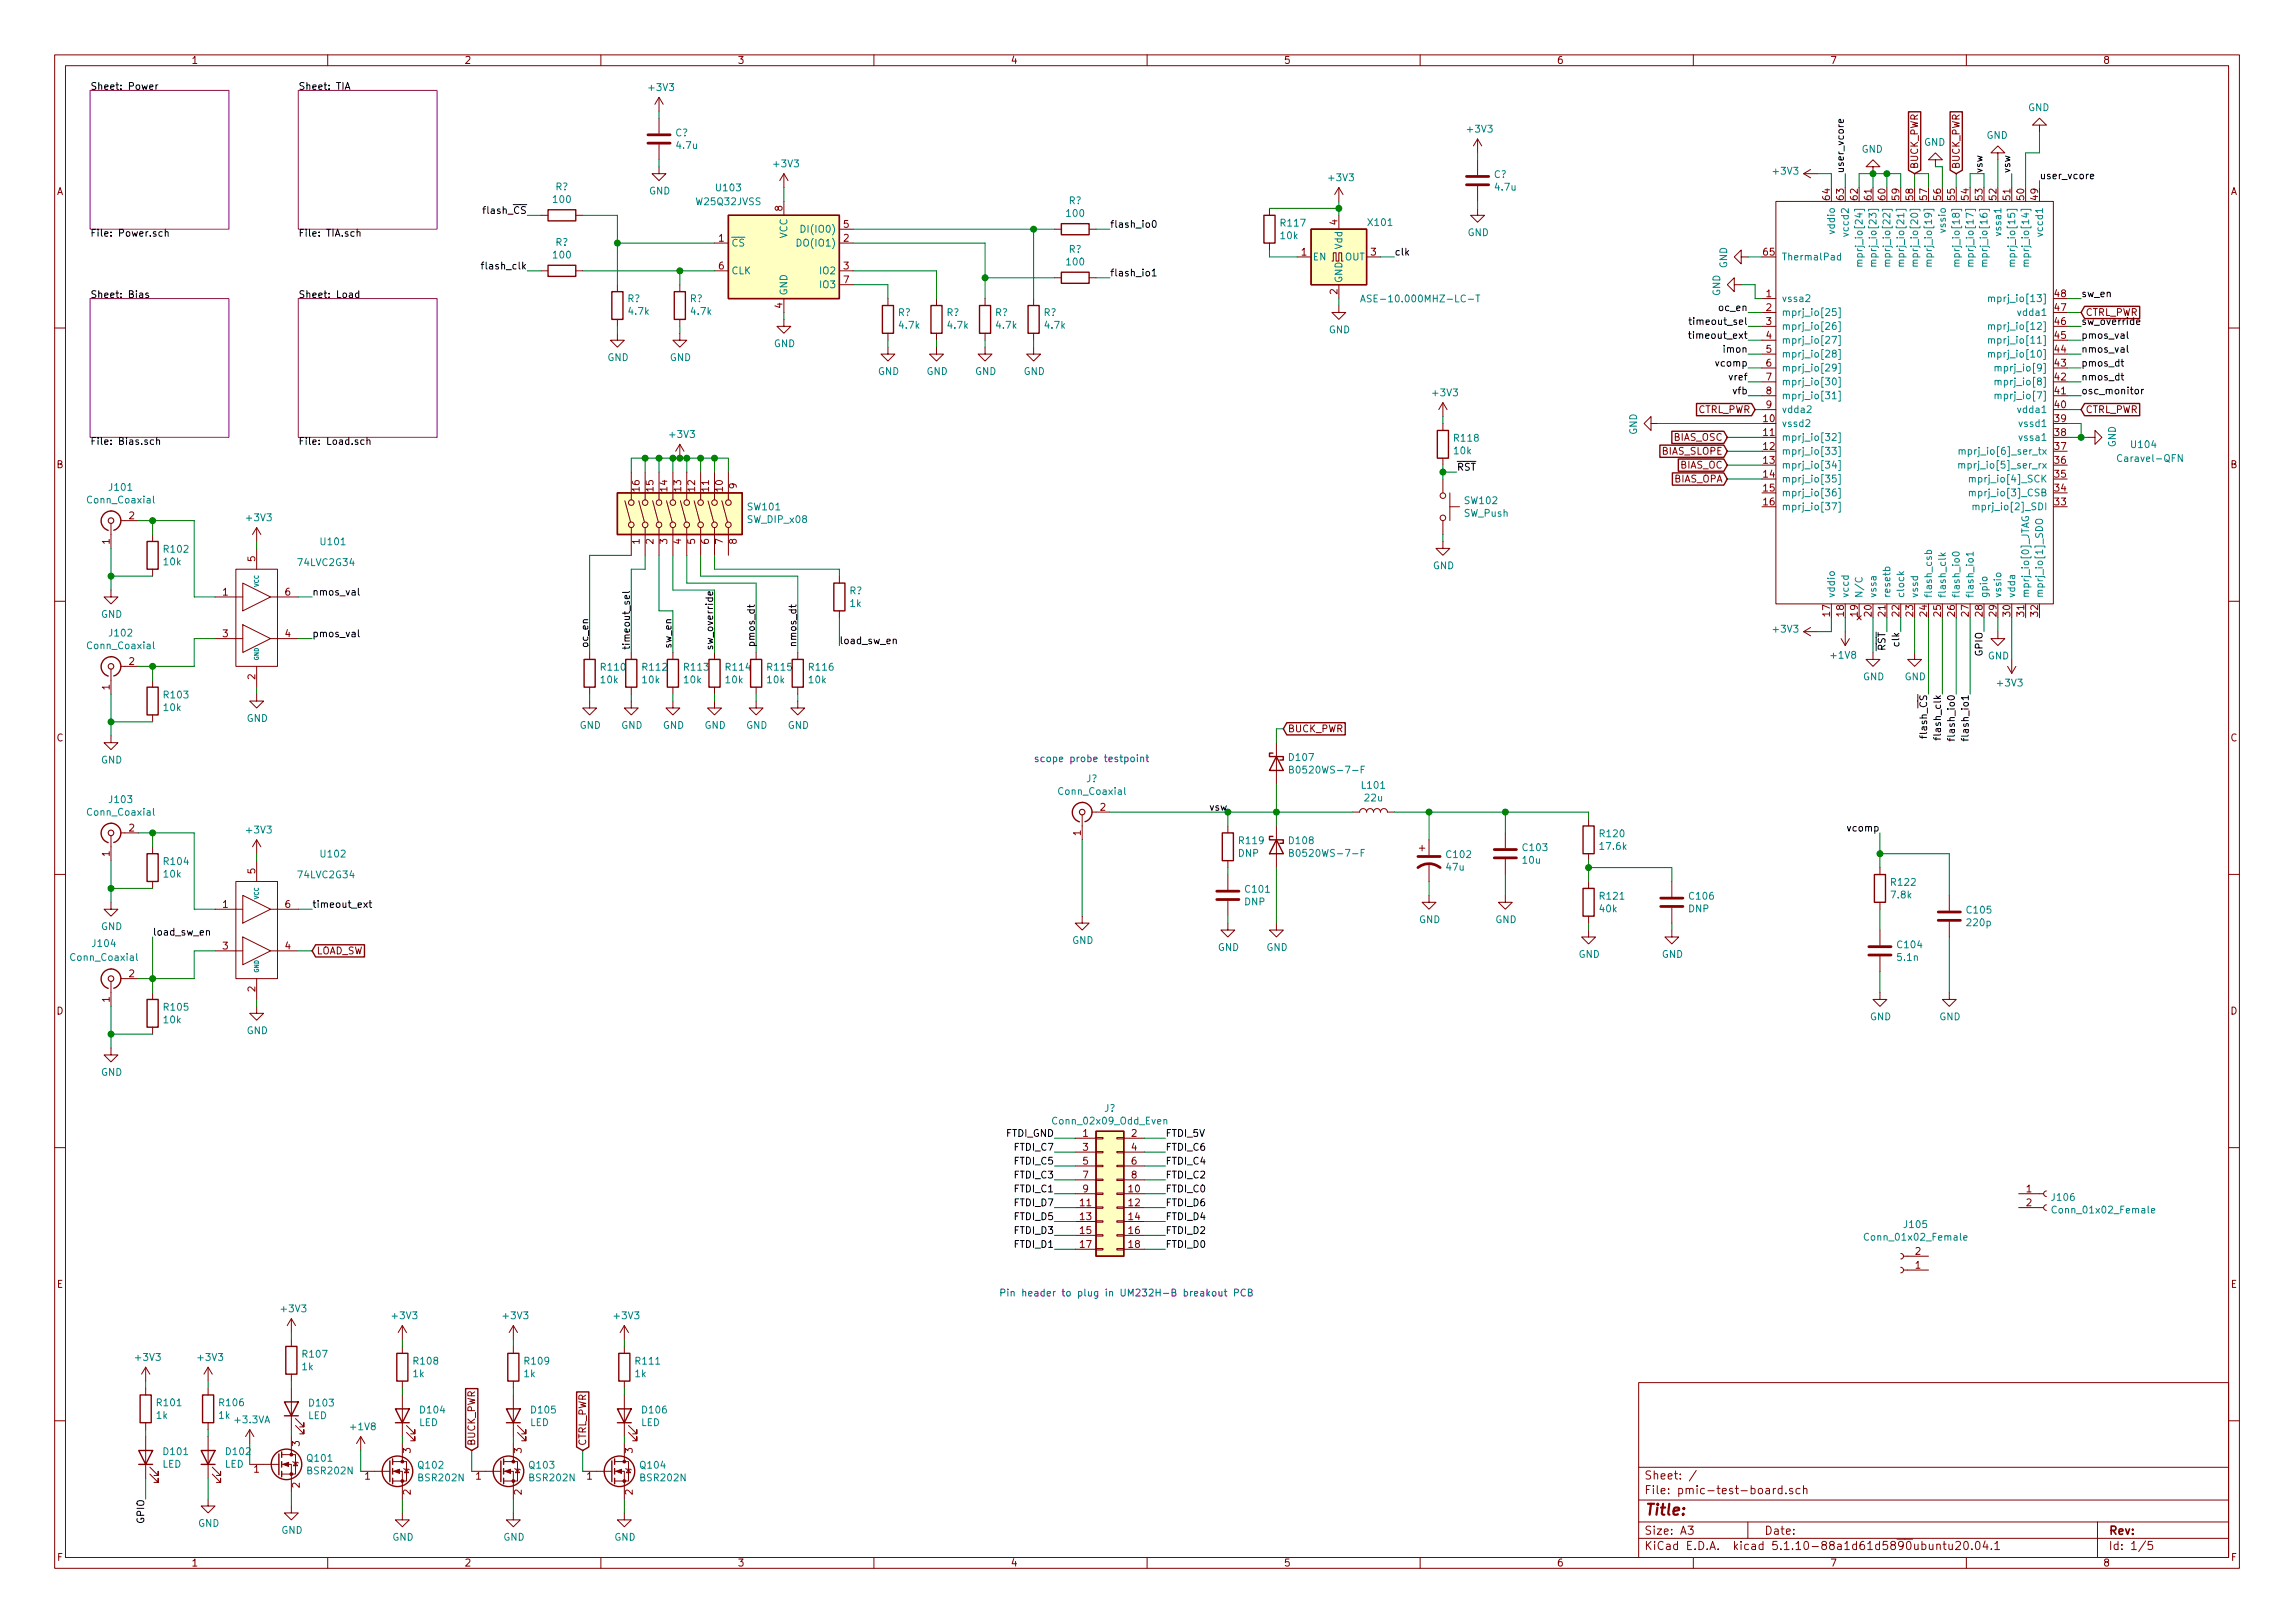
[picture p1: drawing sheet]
<svg xmlns="http://www.w3.org/2000/svg" width="420mm" height="297mm" viewBox="0 0 420 297" stroke-linecap="round" stroke-linejoin="round" font-family="sans-serif">
<defs><g id="words">
<text font-size="2.8" fill="#840000" x="301" y="277.3">Title:</text>
<g font-size="2.1" fill="#840000">
<text x="301" y="273.5">File: pmic-test-board.sch</text>
<text x="301" y="270.8">Sheet: /</text>
<text x="301" y="280.9">Size: A3</text>
<text x="323" y="280.9">Date:</text>
<text x="386" y="280.9">Rev:</text>
<text x="301" y="283.7">KiCad E.D.A. kicad 5.1.10-88a1d61d5890ubuntu20.04.1</text>
<text x="386" y="283.7">Id: 1/5</text>
</g>
<g font-size="1.8" fill="#840000">
<text x="35" y="11.7">1</text>
<text x="85" y="11.7">2</text>
<text x="135" y="11.7">3</text>
<text x="185" y="11.7">4</text>
<text x="235" y="11.7">5</text>
<text x="285" y="11.7">6</text>
<text x="335" y="11.7">7</text>
<text x="385" y="11.7">8</text>
<text x="10.4" y="35.7">A</text>
<text x="351.2" y="31" transform="rotate(-90 351.2 31)">BUCK_PWR</text>
<text x="358.8" y="31" transform="rotate(-90 358.8 31)">BUCK_PWR</text>
<text x="408.4" y="35.7">A</text>
<text x="143.3" y="38.6" transform="rotate(-90 143.3 38.6)">8</text>
<text x="154.5" y="41.7">5</text>
<text x="244.9" y="41.2" transform="rotate(-90 244.9 41.2)">4</text>
<text x="335" y="36.6" transform="rotate(-90 335 36.6)">64</text>
<text x="337.6" y="36.6" transform="rotate(-90 337.6 36.6)">63</text>
<text x="340.1" y="36.6" transform="rotate(-90 340.1 36.6)">62</text>
<text x="342.6" y="36.6" transform="rotate(-90 342.6 36.6)">61</text>
<text x="345.2" y="36.6" transform="rotate(-90 345.2 36.6)">60</text>
<text x="347.7" y="36.6" transform="rotate(-90 347.7 36.6)">59</text>
<text x="350.3" y="36.6" transform="rotate(-90 350.3 36.6)">58</text>
<text x="352.8" y="36.6" transform="rotate(-90 352.8 36.6)">57</text>
<text x="355.3" y="36.6" transform="rotate(-90 355.3 36.6)">56</text>
<text x="357.9" y="36.6" transform="rotate(-90 357.9 36.6)">55</text>
<text x="360.4" y="36.6" transform="rotate(-90 360.4 36.6)">54</text>
<text x="363" y="36.6" transform="rotate(-90 363 36.6)">53</text>
<text x="365.5" y="36.6" transform="rotate(-90 365.5 36.6)">52</text>
<text x="368" y="36.6" transform="rotate(-90 368 36.6)">51</text>
<text x="370.6" y="36.6" transform="rotate(-90 370.6 36.6)">50</text>
<text x="373.1" y="36.6" transform="rotate(-90 373.1 36.6)">49</text>
<text x="131.6" y="44.2">1</text>
<text x="154.5" y="44.2">2</text>
<text x="238.3" y="46.8">1</text>
<text x="251" y="46.8">3</text>
<text x="322.9" y="46.8">65</text>
<text x="131.6" y="49.3">6</text>
<text x="154.5" y="49.3">3</text>
<text x="154.5" y="51.9">7</text>
<text x="244.9" y="53.9" transform="rotate(-90 244.9 53.9)">2</text>
<text x="143.3" y="56.4" transform="rotate(-90 143.3 56.4)">4</text>
<text x="323.4" y="54.4">1</text>
<text x="323.4" y="56.9">2</text>
<text x="323.4" y="59.5">3</text>
<text x="376.2" y="59.5">46</text>
<text x="376.2" y="56.9">47</text>
<text x="376.2" y="54.4">48</text>
<text x="381.8" y="57.8">CTRL_PWR</text>
<text x="323.4" y="62">4</text>
<text x="323.4" y="64.6">5</text>
<text x="376.2" y="64.6">44</text>
<text x="376.2" y="62">45</text>
<text x="323.4" y="67.1">6</text>
<text x="323.4" y="69.6">7</text>
<text x="376.2" y="69.6">42</text>
<text x="376.2" y="67.1">43</text>
<text x="310.7" y="75.6">CTRL_PWR</text>
<text x="322.9" y="77.3">10</text>
<text x="323.4" y="72.2">8</text>
<text x="323.4" y="74.7">9</text>
<text x="376.2" y="77.3">39</text>
<text x="376.2" y="74.7">40</text>
<text x="376.2" y="72.2">41</text>
<text x="381.8" y="75.6">CTRL_PWR</text>
<text x="304.2" y="83.2">BIAS_SLOPE</text>
<text x="306.4" y="80.7">BIAS_OSC</text>
<text x="322.9" y="79.8">11</text>
<text x="322.9" y="82.3">12</text>
<text x="376.2" y="82.3">37</text>
<text x="376.2" y="79.8">38</text>
<text x="10.4" y="85.7">B</text>
<text x="117.1" y="89.9" transform="rotate(-90 117.1 89.9)">16</text>
<text x="119.6" y="89.9" transform="rotate(-90 119.6 89.9)">15</text>
<text x="122.2" y="89.9" transform="rotate(-90 122.2 89.9)">14</text>
<text x="124.7" y="89.9" transform="rotate(-90 124.7 89.9)">13</text>
<text x="127.3" y="89.9" transform="rotate(-90 127.3 89.9)">12</text>
<text x="129.8" y="89.9" transform="rotate(-90 129.8 89.9)">11</text>
<text x="132.3" y="89.9" transform="rotate(-90 132.3 89.9)">10</text>
<text x="134.9" y="89.4" transform="rotate(-90 134.9 89.4)">9</text>
<text x="306.4" y="88.3">BIAS_OPA</text>
<text x="307.6" y="85.8">BIAS_OC</text>
<text x="322.9" y="84.9">13</text>
<text x="322.9" y="87.4">14</text>
<text x="322.9" y="90">15</text>
<text x="376.2" y="90">34</text>
<text x="376.2" y="87.4">35</text>
<text x="376.2" y="84.9">36</text>
<text x="408.4" y="85.7">B</text>
<text x="23.6" y="95">2</text>
<text x="322.9" y="92.5">16</text>
<text x="376.2" y="92.5">33</text>
<text x="20.1" y="99.6" transform="rotate(-90 20.1 99.6)">1</text>
<text x="117.1" y="99.6" transform="rotate(-90 117.1 99.6)">1</text>
<text x="119.6" y="99.6" transform="rotate(-90 119.6 99.6)">2</text>
<text x="122.2" y="99.6" transform="rotate(-90 122.2 99.6)">3</text>
<text x="124.7" y="99.6" transform="rotate(-90 124.7 99.6)">4</text>
<text x="127.3" y="99.6" transform="rotate(-90 127.3 99.6)">5</text>
<text x="129.8" y="99.6" transform="rotate(-90 129.8 99.6)">6</text>
<text x="132.3" y="99.6" transform="rotate(-90 132.3 99.6)">7</text>
<text x="134.9" y="99.6" transform="rotate(-90 134.9 99.6)">8</text>
<text x="46.7" y="102.8" transform="rotate(-90 46.7 102.8)">5</text>
<text x="40.8" y="109">1</text>
<text x="52.2" y="109">6</text>
<text x="335" y="112.8" transform="rotate(-90 335 112.8)">17</text>
<text x="337.6" y="112.8" transform="rotate(-90 337.6 112.8)">18</text>
<text x="340.1" y="112.8" transform="rotate(-90 340.1 112.8)">19</text>
<text x="342.6" y="112.8" transform="rotate(-90 342.6 112.8)">20</text>
<text x="345.2" y="112.8" transform="rotate(-90 345.2 112.8)">21</text>
<text x="347.7" y="112.8" transform="rotate(-90 347.7 112.8)">22</text>
<text x="350.3" y="112.8" transform="rotate(-90 350.3 112.8)">23</text>
<text x="352.8" y="112.8" transform="rotate(-90 352.8 112.8)">24</text>
<text x="355.3" y="112.8" transform="rotate(-90 355.3 112.8)">25</text>
<text x="357.9" y="112.8" transform="rotate(-90 357.9 112.8)">26</text>
<text x="360.4" y="112.8" transform="rotate(-90 360.4 112.8)">27</text>
<text x="363" y="112.8" transform="rotate(-90 363 112.8)">28</text>
<text x="365.5" y="112.8" transform="rotate(-90 365.5 112.8)">29</text>
<text x="368" y="112.8" transform="rotate(-90 368 112.8)">30</text>
<text x="370.6" y="112.8" transform="rotate(-90 370.6 112.8)">31</text>
<text x="373.1" y="112.8" transform="rotate(-90 373.1 112.8)">32</text>
<text x="40.8" y="116.6">3</text>
<text x="52.2" y="116.6">4</text>
<text x="23.6" y="121.7">2</text>
<text x="46.7" y="124.3" transform="rotate(-90 46.7 124.3)">2</text>
<text x="20.1" y="126.2" transform="rotate(-90 20.1 126.2)">1</text>
<text x="10.4" y="135.7">C</text>
<text x="235.7" y="134">BUCK_PWR</text>
<text x="408.4" y="135.7">C</text>
<text x="201.4" y="148.4">2</text>
<text x="23.6" y="152.2">2</text>
<text x="197.9" y="152.9" transform="rotate(-90 197.9 152.9)">1</text>
<text x="20.1" y="156.7" transform="rotate(-90 20.1 156.7)">1</text>
<text x="46.7" y="159.9" transform="rotate(-90 46.7 159.9)">5</text>
<text x="40.8" y="166.2">1</text>
<text x="52.2" y="166.2">6</text>
<text x="40.8" y="173.8">3</text>
<text x="52.2" y="173.8">4</text>
<text x="23.6" y="178.9">2</text>
<text x="57.9" y="174.7">LOAD_SW</text>
<text x="10.4" y="185.7">D</text>
<text x="20.1" y="183.4" transform="rotate(-90 20.1 183.4)">1</text>
<text x="46.7" y="181.5" transform="rotate(-90 46.7 181.5)">2</text>
<text x="408.4" y="185.7">D</text>
<text x="198.3" y="208.1">1</text>
<text x="207.2" y="208.1">2</text>
<text x="198.3" y="210.6">3</text>
<text x="198.3" y="213.1">5</text>
<text x="198.3" y="215.7">7</text>
<text x="207.2" y="210.6">4</text>
<text x="207.2" y="213.1">6</text>
<text x="207.2" y="215.7">8</text>
<text x="197.8" y="220.8">11</text>
<text x="198.3" y="218.2">9</text>
<text x="206.7" y="218.2">10</text>
<text x="206.7" y="220.8">12</text>
<text x="371" y="218.2">1</text>
<text x="371" y="220.8">2</text>
<text x="197.8" y="223.3">13</text>
<text x="197.8" y="225.8">15</text>
<text x="206.7" y="223.3">14</text>
<text x="206.7" y="225.8">16</text>
<text x="197.8" y="228.4">17</text>
<text x="206.7" y="228.4">18</text>
<text x="350.7" y="232.2">1</text>
<text x="350.7" y="229.7">2</text>
<text x="10.4" y="235.7">E</text>
<text x="408.4" y="235.7">E</text>
<text x="46.5" y="269.5">1</text>
<text x="54.9" y="264.7" transform="rotate(-90 54.9 264.7)">3</text>
<text x="75.2" y="265.9" transform="rotate(-90 75.2 265.9)">3</text>
<text x="87" y="264.7" transform="rotate(-90 87 264.7)">BUCK_PWR</text>
<text x="95.5" y="265.9" transform="rotate(-90 95.5 265.9)">3</text>
<text x="107.3" y="264.7" transform="rotate(-90 107.3 264.7)">CTRL_PWR</text>
<text x="115.8" y="265.9" transform="rotate(-90 115.8 265.9)">3</text>
<text x="54.9" y="272.3" transform="rotate(-90 54.9 272.3)">2</text>
<text x="66.8" y="270.8">1</text>
<text x="75.2" y="273.6" transform="rotate(-90 75.2 273.6)">2</text>
<text x="87.1" y="270.8">1</text>
<text x="95.5" y="273.6" transform="rotate(-90 95.5 273.6)">2</text>
<text x="107.5" y="270.8">1</text>
<text x="115.8" y="273.6" transform="rotate(-90 115.8 273.6)">2</text>
<text x="10.5" y="285.7">F</text>
<text x="35" y="286.7">1</text>
<text x="85" y="286.7">2</text>
<text x="135" y="286.7">3</text>
<text x="185" y="286.7">4</text>
<text x="235" y="286.7">5</text>
<text x="285" y="286.7">6</text>
<text x="335" y="286.7">7</text>
<text x="385" y="286.7">8</text>
<text x="408.5" y="285.7">F</text>
</g>
<g font-size="1.8">
<text x="16.5" y="16.4">Sheet: Power</text>
<text x="54.6" y="16.4">Sheet: TIA</text>
<text x="337.6" y="31.8" transform="rotate(-90 337.6 31.8)">user_vcore</text>
<text x="363" y="31.8" transform="rotate(-90 363 31.8)">vsw</text>
<text x="368" y="31.8" transform="rotate(-90 368 31.8)">vsw</text>
<text x="373.4" y="32.8">user_vcore</text>
<text x="89" y="39.2">flash_CS</text>
<text x="203.2" y="41.7">flash_io0</text>
<text x="16.5" y="43.3">File: Power.sch</text>
<text x="54.6" y="43.3">File: TIA.sch</text>
<text x="255.3" y="46.8">clk</text>
<text x="89" y="49.3">flash_clk</text>
<text x="203.2" y="50.6">flash_io1</text>
<text x="16.5" y="54.5">Sheet: Bias</text>
<text x="54.6" y="54.5">Sheet: Load</text>
<text x="310.2" y="59.5">timeout_sel</text>
<text x="314.9" y="56.9">oc_en</text>
<text x="381" y="59.5">sw_override</text>
<text x="381" y="54.4">sw_en</text>
<text x="310.1" y="62">timeout_ext</text>
<text x="315.8" y="64.6">imon</text>
<text x="381" y="64.6">nmos_val</text>
<text x="381" y="62">pmos_val</text>
<text x="314.4" y="67.1">vcomp</text>
<text x="316.8" y="69.6">vref</text>
<text x="381" y="67.1">pmos_dt</text>
<text x="381" y="69.6">nmos_dt</text>
<text x="317.4" y="72.2">vfb</text>
<text x="381" y="72.2">osc_monitor</text>
<text x="16.5" y="81.4">File: Bias.sch</text>
<text x="54.6" y="81.4">File: Load.sch</text>
<text x="266.7" y="86.1">RST</text>
<text x="57.1" y="109">nmos_val</text>
<text x="57.1" y="116.6">pmos_val</text>
<text x="107.7" y="118.2" transform="rotate(-90 107.7 118.2)">oc_en</text>
<text x="115.3" y="117.8" transform="rotate(-90 115.3 117.8)">timeout_sel</text>
<text x="122.9" y="118.5" transform="rotate(-90 122.9 118.5)">sw_en</text>
<text x="130.6" y="118.3" transform="rotate(-90 130.6 118.3)">sw_override</text>
<text x="138.2" y="117.9" transform="rotate(-90 138.2 117.9)">pmos_dt</text>
<text x="145.8" y="117.9" transform="rotate(-90 145.8 117.9)">nmos_dt</text>
<text x="153.7" y="117.9">load_sw_en</text>
<text x="345.2" y="119.1" transform="rotate(-90 345.2 119.1)">RST</text>
<text x="347.7" y="118.1" transform="rotate(-90 347.7 118.1)">clk</text>
<text x="363" y="120" transform="rotate(-90 363 120)">GPIO</text>
<text x="352.8" y="134.6" transform="rotate(-90 352.8 134.6)">flash_CS</text>
<text x="355.3" y="134.6" transform="rotate(-90 355.3 134.6)">flash_clk</text>
<text x="357.9" y="134.7" transform="rotate(-90 357.9 134.7)">flash_io0</text>
<text x="360.4" y="134.7" transform="rotate(-90 360.4 134.7)">flash_io1</text>
<text x="221.4" y="148.4">vsw</text>
<text x="338.5" y="152.2">vcomp</text>
<text x="57.1" y="166.2">timeout_ext</text>
<text x="27.9" y="171.2">load_sw_en</text>
<text x="184.2" y="208.1">FTDI_GND</text>
<text x="213.4" y="208.1">FTDI_5V</text>
<text x="185.9" y="213.1">FTDI_C5</text>
<text x="185.9" y="215.7">FTDI_C3</text>
<text x="185.9" y="210.6">FTDI_C7</text>
<text x="213.4" y="215.7">FTDI_C2</text>
<text x="213.4" y="213.1">FTDI_C4</text>
<text x="213.4" y="210.6">FTDI_C6</text>
<text x="185.9" y="218.2">FTDI_C1</text>
<text x="185.9" y="220.8">FTDI_D7</text>
<text x="213.4" y="220.8">FTDI_D6</text>
<text x="213.4" y="218.2">FTDI_C0</text>
<text x="185.9" y="225.8">FTDI_D3</text>
<text x="185.9" y="223.3">FTDI_D5</text>
<text x="213.4" y="225.8">FTDI_D2</text>
<text x="213.4" y="223.3">FTDI_D4</text>
<text x="185.9" y="228.4">FTDI_D1</text>
<text x="213.4" y="228.4">FTDI_D0</text>
<text x="26.4" y="278.8" transform="rotate(-90 26.4 278.8)">GPIO</text>
</g>
<g font-size="1.8" fill="#008484">
<text x="118.9" y="16.6">+3V3</text>
<text x="371.3" y="20.3">GND</text>
<text x="123.6" y="25">C?</text>
<text x="124" y="27.3">4.7u</text>
<text x="268.8" y="24.3">+3V3</text>
<text x="340.8" y="28">GND</text>
<text x="352.2" y="26.7">GND</text>
<text x="363.7" y="25.4">GND</text>
<text x="101.7" y="34.8">R?</text>
<text x="118.8" y="35.6">GND</text>
<text x="131.2" y="35">U103</text>
<text x="141.8" y="30.6">+3V3</text>
<text x="243.4" y="33.2">+3V3</text>
<text x="273.5" y="32.6">C?</text>
<text x="273.8" y="34.9">4.7u</text>
<text x="324.8" y="32">+3V3</text>
<text x="101.4" y="37.1">100</text>
<text x="127.6" y="37.6">W25Q32JVSS</text>
<text x="195.4" y="39.7">100</text>
<text x="195.7" y="37.4">R?</text>
<text x="234.6" y="41.5">R117</text>
<text x="250.6" y="41.4">X101</text>
<text x="101.4" y="47.3">100</text>
<text x="101.7" y="45">R?</text>
<text x="133.9" y="45.1">CS</text>
<text x="144.1" y="43.6" transform="rotate(-90 144.1 43.6)">VCC</text>
<text x="146.5" y="45.1">DO(IO1)</text>
<text x="147.4" y="42.6">DI(IO0)</text>
<text x="195.7" y="46.3">R?</text>
<text x="234.5" y="43.8">10k</text>
<text x="240.3" y="47.7">EN</text>
<text x="245.7" y="45.6" transform="rotate(-90 245.7 45.6)">Vdd</text>
<text x="246.2" y="47.7">OUT</text>
<text x="268.7" y="43.2">GND</text>
<text x="326.1" y="47.7">ThermalPad</text>
<text x="335.9" y="42.6" transform="rotate(-90 335.9 42.6)">vddio</text>
<text x="338.5" y="42.9" transform="rotate(-90 338.5 42.9)">vccd2</text>
<text x="341" y="47.4" transform="rotate(-90 341 47.4)">mprj_io[24]</text>
<text x="343.5" y="47.4" transform="rotate(-90 343.5 47.4)">mprj_io[23]</text>
<text x="346.1" y="47.4" transform="rotate(-90 346.1 47.4)">mprj_io[22]</text>
<text x="348.6" y="47.4" transform="rotate(-90 348.6 47.4)">mprj_io[21]</text>
<text x="351.2" y="47.4" transform="rotate(-90 351.2 47.4)">mprj_io[20]</text>
<text x="353.7" y="47.4" transform="rotate(-90 353.7 47.4)">mprj_io[19]</text>
<text x="356.2" y="42.4" transform="rotate(-90 356.2 42.4)">vssio</text>
<text x="358.8" y="47.4" transform="rotate(-90 358.8 47.4)">mprj_io[18]</text>
<text x="361.3" y="47.4" transform="rotate(-90 361.3 47.4)">mprj_io[17]</text>
<text x="363.9" y="47.4" transform="rotate(-90 363.9 47.4)">mprj_io[16]</text>
<text x="366.4" y="42.8" transform="rotate(-90 366.4 42.8)">vssa1</text>
<text x="368.9" y="47.4" transform="rotate(-90 368.9 47.4)">mprj_io[15]</text>
<text x="371.5" y="47.4" transform="rotate(-90 371.5 47.4)">mprj_io[14]</text>
<text x="374" y="42.9" transform="rotate(-90 374 42.9)">vccd1</text>
<text x="133.9" y="50.2">CLK</text>
<text x="150.3" y="50.2">IO2</text>
<text x="150.3" y="52.7">IO3</text>
<text x="195.4" y="48.6">100</text>
<text x="245.7" y="51.9" transform="rotate(-90 245.7 51.9)">GND</text>
<text x="316.2" y="49.1" transform="rotate(-90 316.2 49.1)">GND</text>
<text x="114.9" y="55.3">R?</text>
<text x="115.2" y="57.6">4.7k</text>
<text x="126.3" y="55.3">R?</text>
<text x="126.6" y="57.6">4.7k</text>
<text x="144.1" y="54.1" transform="rotate(-90 144.1 54.1)">GND</text>
<text x="164.4" y="57.8">R?</text>
<text x="173.3" y="57.8">R?</text>
<text x="182.2" y="57.8">R?</text>
<text x="191.1" y="57.8">R?</text>
<text x="251" y="55.3">ASE-10.000MHZ-LC-T</text>
<text x="314.9" y="54.2" transform="rotate(-90 314.9 54.2)">GND</text>
<text x="326.1" y="55.3">vssa2</text>
<text x="326.1" y="57.8">mprj_io[25]</text>
<text x="365.4" y="55.3">mprj_io[13]</text>
<text x="369.8" y="57.8">vdda1</text>
<text x="141.7" y="63.5">GND</text>
<text x="164.7" y="60.2">4.7k</text>
<text x="173.6" y="60.2">4.7k</text>
<text x="182.5" y="60.2">4.7k</text>
<text x="191.4" y="60.2">4.7k</text>
<text x="243.3" y="61">GND</text>
<text x="326.1" y="60.4">mprj_io[26]</text>
<text x="326.1" y="62.9">mprj_io[27]</text>
<text x="326.1" y="65.4">mprj_io[28]</text>
<text x="365.4" y="65.4">mprj_io[10]</text>
<text x="365.4" y="62.9">mprj_io[11]</text>
<text x="365.4" y="60.4">mprj_io[12]</text>
<text x="111.2" y="66.1">GND</text>
<text x="122.6" y="66.1">GND</text>
<text x="160.7" y="68.6">GND</text>
<text x="169.6" y="68.6">GND</text>
<text x="178.5" y="68.6">GND</text>
<text x="187.4" y="68.6">GND</text>
<text x="326.1" y="68">mprj_io[29]</text>
<text x="326.1" y="70.5">mprj_io[30]</text>
<text x="366.3" y="70.5">mprj_io[8]</text>
<text x="366.3" y="68">mprj_io[9]</text>
<text x="262.5" y="72.5">+3V3</text>
<text x="326.1" y="73.1">mprj_io[31]</text>
<text x="326.1" y="75.6">vdda2</text>
<text x="366.3" y="73.1">mprj_io[7]</text>
<text x="369.8" y="75.6">vdda1</text>
<text x="122.8" y="80.1">+3V3</text>
<text x="266.3" y="83.1">10k</text>
<text x="266.3" y="80.8">R118</text>
<text x="299.7" y="79.6" transform="rotate(-90 299.7 79.6)">GND</text>
<text x="326.1" y="78.1">vssd2</text>
<text x="326.1" y="80.7">mprj_io[32]</text>
<text x="326.1" y="83.2">mprj_io[33]</text>
<text x="360.1" y="83.2">mprj_io[6]_ser_tx</text>
<text x="369.9" y="78.1">vssd1</text>
<text x="370" y="80.7">vssa1</text>
<text x="387.3" y="81.9" transform="rotate(-90 387.3 81.9)">GND</text>
<text x="390.3" y="82">U104</text>
<text x="20.1" y="89.8">J101</text>
<text x="326.1" y="85.8">mprj_io[34]</text>
<text x="326.1" y="88.3">mprj_io[35]</text>
<text x="360.1" y="85.8">mprj_io[5]_ser_rx</text>
<text x="361.6" y="88.3">mprj_io[4]_SCK</text>
<text x="388.3" y="84.5">Caravel-QFN</text>
<text x="16.2" y="92.1">Conn_Coaxial</text>
<text x="45.3" y="95.4">+3V3</text>
<text x="137" y="95.7">SW_DIP_x08</text>
<text x="137" y="93.4">SW101</text>
<text x="268" y="94.6">SW_Push</text>
<text x="268.2" y="92.3">SW102</text>
<text x="326.1" y="90.8">mprj_io[36]</text>
<text x="326.1" y="93.4">mprj_io[37]</text>
<text x="361.6" y="90.8">mprj_io[3]_CSB</text>
<text x="362.4" y="93.4">mprj_io[2]_SDI</text>
<text x="30.1" y="101.2">R102</text>
<text x="58.9" y="99.8">U101</text>
<text x="30" y="103.5">10k</text>
<text x="54.8" y="103.6">74LVC2G34</text>
<text x="262.3" y="104.2">GND</text>
<text x="18.5" y="113.1">GND</text>
<text x="155.5" y="108.8">R?</text>
<text x="155.7" y="111.1">1k</text>
<text x="335.9" y="109.5" transform="rotate(-90 335.9 109.5)">vddio</text>
<text x="338.5" y="109.5" transform="rotate(-90 338.5 109.5)">vccd</text>
<text x="341" y="109.5" transform="rotate(-90 341 109.5)">N/C</text>
<text x="343.5" y="109.5" transform="rotate(-90 343.5 109.5)">vssa</text>
<text x="346.1" y="109.5" transform="rotate(-90 346.1 109.5)">resetb</text>
<text x="348.6" y="109.5" transform="rotate(-90 348.6 109.5)">clock</text>
<text x="351.2" y="109.5" transform="rotate(-90 351.2 109.5)">vssd</text>
<text x="353.7" y="109.5" transform="rotate(-90 353.7 109.5)">flash_csb</text>
<text x="356.2" y="109.5" transform="rotate(-90 356.2 109.5)">flash_clk</text>
<text x="358.8" y="109.5" transform="rotate(-90 358.8 109.5)">flash_io0</text>
<text x="361.3" y="109.5" transform="rotate(-90 361.3 109.5)">flash_io1</text>
<text x="363.9" y="109.5" transform="rotate(-90 363.9 109.5)">gpio</text>
<text x="366.4" y="109.5" transform="rotate(-90 366.4 109.5)">vssio</text>
<text x="368.9" y="109.5" transform="rotate(-90 368.9 109.5)">vdda</text>
<text x="371.5" y="109.5" transform="rotate(-90 371.5 109.5)">mprj_io[0]_JTAG</text>
<text x="374" y="109.5" transform="rotate(-90 374 109.5)">mprj_io[1]_SDO</text>
<text x="16.2" y="118.8">Conn_Coaxial</text>
<text x="20.1" y="116.5">J102</text>
<text x="324.8" y="115.8">+3V3</text>
<text x="110.1" y="125.1">10k</text>
<text x="110.1" y="122.7">R110</text>
<text x="117.7" y="125.1">10k</text>
<text x="117.8" y="122.7">R112</text>
<text x="125.3" y="125.1">10k</text>
<text x="125.4" y="122.7">R113</text>
<text x="132.9" y="125.1">10k</text>
<text x="133" y="122.7">R114</text>
<text x="140.5" y="125.1">10k</text>
<text x="140.6" y="122.7">R115</text>
<text x="148.2" y="125.1">10k</text>
<text x="148.2" y="122.7">R116</text>
<text x="335.4" y="120.6">+1V8</text>
<text x="341.1" y="124.5">GND</text>
<text x="348.7" y="124.5">GND</text>
<text x="363.9" y="120.7">GND</text>
<text x="365.8" y="125.6">+3V3</text>
<text x="30" y="130.1">10k</text>
<text x="30.1" y="127.8">R103</text>
<text x="45.2" y="132.1">GND</text>
<text x="106.1" y="133.4">GND</text>
<text x="113.7" y="133.4">GND</text>
<text x="121.4" y="133.4">GND</text>
<text x="129" y="133.4">GND</text>
<text x="136.6" y="133.4">GND</text>
<text x="144.2" y="133.4">GND</text>
<text x="18.5" y="139.7">GND</text>
<text x="198.9" y="143.2">J?</text>
<text x="236.1" y="139.3">D107</text>
<text x="237.3" y="141.6">B0520WS-7-F</text>
<text x="16.2" y="149.3">Conn_Coaxial</text>
<text x="20.1" y="147">J103</text>
<text x="194" y="145.5">Conn_Coaxial</text>
<text x="249.4" y="144.4">L101</text>
<text x="249.9" y="146.7">22u</text>
<text x="45.3" y="152.5">+3V3</text>
<text x="227" y="154.5">R119</text>
<text x="236.1" y="154.5">D108</text>
<text x="278.9" y="155.8">C103</text>
<text x="293" y="153.2">R120</text>
<text x="293.1" y="155.5">17.6k</text>
<text x="30" y="160.6">10k</text>
<text x="30.1" y="158.3">R104</text>
<text x="54.8" y="160.7">74LVC2G34</text>
<text x="58.9" y="156.9">U102</text>
<text x="226.7" y="156.8">DNP</text>
<text x="237.3" y="156.8">B0520WS-7-F</text>
<text x="264.9" y="159.3">47u</text>
<text x="264.9" y="157">C102</text>
<text x="278.8" y="158.1">10u</text>
<text x="227.9" y="165.7">DNP</text>
<text x="228.1" y="163.4">C101</text>
<text x="292.9" y="167">40k</text>
<text x="293" y="164.7">R121</text>
<text x="309.1" y="167">DNP</text>
<text x="309.4" y="164.7">C106</text>
<text x="346.3" y="164.4">7.8k</text>
<text x="346.4" y="162.1">R122</text>
<text x="360.2" y="167.2">C105</text>
<text x="17.1" y="173.3">J104</text>
<text x="18.5" y="170.2">GND</text>
<text x="196.3" y="172.8">GND</text>
<text x="259.8" y="168.9">GND</text>
<text x="273.8" y="168.9">GND</text>
<text x="347.5" y="173.5">C104</text>
<text x="360.2" y="169.5">220p</text>
<text x="13.2" y="175.9">Conn_Coaxial</text>
<text x="223" y="174">GND</text>
<text x="231.9" y="174">GND</text>
<text x="289" y="175.3">GND</text>
<text x="304.2" y="175.3">GND</text>
<text x="347.5" y="175.9">5.1n</text>
<text x="30.1" y="185">R105</text>
<text x="30" y="187.3">10k</text>
<text x="45.2" y="189.3">GND</text>
<text x="342.3" y="186.7">GND</text>
<text x="355" y="186.7">GND</text>
<text x="18.5" y="196.9">GND</text>
<text x="202.2" y="203.5">J?</text>
<text x="193.1" y="205.8">Conn_02x09_Odd_Even</text>
<text x="375.8" y="219.8">J106</text>
<text x="342" y="227.1">Conn_01x02_Female</text>
<text x="348.7" y="224.8">J105</text>
<text x="376.4" y="222.1">Conn_01x02_Female</text>
<text x="51.6" y="240.2">+3V3</text>
<text x="72" y="241.4">+3V3</text>
<text x="92.3" y="241.4">+3V3</text>
<text x="112.6" y="241.4">+3V3</text>
<text x="25" y="249.1">+3V3</text>
<text x="36.4" y="249.1">+3V3</text>
<text x="55.3" y="250.8">1k</text>
<text x="55.5" y="248.5">R107</text>
<text x="75.8" y="249.7">R108</text>
<text x="96.2" y="249.7">R109</text>
<text x="116.5" y="249.7">R111</text>
<text x="28.9" y="257.4">R101</text>
<text x="40.3" y="257.4">R106</text>
<text x="56.7" y="257.4">D103</text>
<text x="75.7" y="252.1">1k</text>
<text x="96" y="252.1">1k</text>
<text x="116.3" y="252.1">1k</text>
<text x="28.7" y="259.7">1k</text>
<text x="40.1" y="259.7">1k</text>
<text x="43.1" y="260.5">+3.3VA</text>
<text x="56.4" y="259.7">LED</text>
<text x="64.3" y="261.8">+1V8</text>
<text x="76.7" y="261">LED</text>
<text x="77.1" y="258.7">D104</text>
<text x="97" y="261">LED</text>
<text x="97.4" y="258.7">D105</text>
<text x="117.3" y="261">LED</text>
<text x="117.7" y="258.7">D106</text>
<text x="29.7" y="268.6">LED</text>
<text x="30.1" y="266.3">D101</text>
<text x="41.1" y="268.6">LED</text>
<text x="41.5" y="266.3">D102</text>
<text x="56.4" y="267.5">Q101</text>
<text x="56.5" y="269.8">BSR202N</text>
<text x="76.7" y="268.8">Q102</text>
<text x="97" y="268.8">Q103</text>
<text x="117.3" y="268.8">Q104</text>
<text x="76.8" y="271.1">BSR202N</text>
<text x="97.1" y="271.1">BSR202N</text>
<text x="117.4" y="271.1">BSR202N</text>
<text x="36.3" y="279.4">GND</text>
<text x="51.5" y="280.7">GND</text>
<text x="71.8" y="282">GND</text>
<text x="92.2" y="282">GND</text>
<text x="112.5" y="282">GND</text>
</g>
<g font-size="1.8" fill="#0000c2">
<text x="189.2" y="139.5">scope probe testpoint</text>
<text x="182.9" y="237.3">Pin header to plug in UM232H-B breakout PCB</text>
</g>
<g font-size="1.1" fill="#008484">
<text x="47.4" y="107.4" transform="rotate(-90 47.4 107.4)">VCC</text>
<text x="47.4" y="120.9" transform="rotate(-90 47.4 120.9)">GND</text>
<text x="47.4" y="164.6" transform="rotate(-90 47.4 164.6)">VCC</text>
<text x="47.4" y="178.1" transform="rotate(-90 47.4 178.1)">GND</text>
</g>
</g></defs>
<g fill="none" stroke="#840000" stroke-width=".18">
<path d="M10 10h400v277h-400zM12 12h396v273.1h-396zM60 10v2M110 10v2M120.6 17.8v2.6M120.6 17.8l-.7 1.3M120.6 17.8l.8 1.3M160 10v2M210 10v2M260 10v2M310 10v2M360 10v2"/>
<path d="M99.1 39.4h1.2M105.4 39.4h1.3M120.6 30.5v1.3h1.3l-1.3 1.3-1.2-1.3h1.2M120.6 21.6v2.8M120.6 26.5v2.7M143.5 31.8v2.5M143.5 36.9v2.5M143.5 31.8l-.8 1.3M143.5 31.8l.8 1.3M232.4 38.1v1.3M245.1 34.3l-.8 1.3M245.1 34.3v2.6"/>
<path d="M245.1 39.4v2.5M245.1 34.3l.8 1.3M270.5 38.1v1.3h1.3l-1.3 1.3-1.3-1.3h1.3M270.5 25.4l-.8 1.3M270.5 25.4v2.6M270.5 29.2v2.8M270.5 34.1v2.8M270.5 25.4l.8 1.3M325.1 36.9h50.8v73.6h-50.8zM330.2 31.8l1.3 .7M330.2 31.8h2.5M331.5 31l-1.3 .8"/>
<path d="M342.9 30.5h1.3l-1.3-1.3-1.3 1.3h1.3v1.3M354.3 29.2h1.3l-1.3-1.2-1.2 1.2h1.2v1.3M365.8 28h1.2l-1.2-1.3-1.3 1.3h1.3v1.2M373.4 22.9h1.2l-1.2-1.3-1.3 1.3h1.3v1.3M99.1 49.6h1.2M105.4 49.6h1.3M113 52.1v1.3M113 58.5v1.2M124.5 52.1v1.3M124.5 58.5v1.2M130.8 44.5h2.5M130.8 49.6h2.5"/>
<path d="M143.5 58.5v1.2h1.3l-1.3 1.3-1.3-1.3h1.3M143.5 54.6v2.6M153.7 44.5h2.5M153.7 49.6h2.5M153.7 41.9h2.5M153.7 52.1h2.5M162.6 54.6v1.3M171.4 54.6v1.3M180.3 54.6v1.3M189.2 54.6v1.3M193 41.9h1.3M193 50.8h1.3"/>
<path d="M199.4 41.9h1.3M199.4 50.8h1.3M232.4 44.5v1.3M237.5 47h2.5M243.8 47.8h.3v-1.5h.5v1.5h.5v-1.5h.5v1.5h.3M245.1 55.9v1.3h1.3l-1.3 1.3-1.3-1.3h1.3M245.1 52.1v2.5M250.2 47h2.5M317.5 52.1v-1.3l-1.3 1.3 1.3 1.3v-1.3h1.3M318.8 47v-1.2l-1.3 1.2 1.3 1.3v-1.3h1.2M322.6 54.6h2.5M322.6 57.2h2.5"/>
<path d="M322.6 59.7h2.5M10 60h2M113 61v1.3h1.3l-1.3 1.2-1.2-1.2h1.2M124.5 61v1.3h1.2l-1.2 1.2-1.3-1.2h1.3M162.6 63.5v1.3h1.2l-1.2 1.3-1.3-1.3h1.3M162.6 61v1.3M171.4 63.5v1.3h1.3l-1.3 1.3-1.2-1.3h1.2M171.4 61v1.3M180.3 63.5v1.3h1.3l-1.3 1.3-1.2-1.3h1.2M180.3 61v1.3M189.2 63.5v1.3h1.3l-1.3 1.3-1.2-1.3h1.2M189.2 61v1.3"/>
<path d="M264.2 73.7l-.8 1.3M264.2 73.7v2.5M264.2 77.5v1.3M264.2 73.7l.7 1.3M302.3 77.5v-1.3l-1.3 1.3 1.3 1.3v-1.3h1.2M322.6 62.3h2.5M322.6 64.8h2.5M322.6 67.3h2.5M322.6 69.9h2.5M322.6 72.4h2.5M322.6 75h2.5M408 60h2"/>
<path d="M20.3 95.8v4.6M22.1 95.3h3.3M27.9 97.8v1.3M47 96.6v2.5M47 96.6l-.8 1.2M47 96.6l.8 1.2M114.4 91.7l1 3.8M115.6 86.4v5.1M115.6 96.6v5M116.9 91.7l1.1 3.8M118.1 86.4v5.1M118.1 96.6v5"/>
<path d="M119.5 91.7l1 3.8M120.6 86.4v5.1M120.6 96.6v5M122 91.7l1.1 3.8M123.2 86.4v5.1M123.2 96.6v5M124.5 81.3v2.6M124.5 81.3l-.8 1.3M124.5 81.3l.7 1.3M124.6 91.7l1 3.8M125.7 86.4v5.1M125.7 96.6v5"/>
<path d="M127.1 91.7l1 3.8M128.3 86.4v5.1M128.3 96.6v5M129.6 91.7l1.1 3.8M130.8 86.4v5.1M130.8 96.6v5M132.2 91.7l1 3.8M133.3 86.4v5.1M133.3 96.6v5M264.2 99.1v1.3h1.2l-1.2 1.2-1.3-1.2h1.3M264.2 83.9v1.2M264.2 87.7v2.5"/>
<path d="M264.2 95.3v2.5M265.4 92.7h1.8M265.4 90.2v5.1M382.3 80h1.2v-1.2l1.3 1.2-1.3 1.3v-1.3M10 110h2M20.3 108v1.3h1.3l-1.3 1.2-1.3-1.2h1.3M27.9 104.2v1.2M39.4 116.9h5M39.4 109.3h5M43.2 104.2h7.6v17.8h-7.6zM44.4 114.3l5.1 2.6-5.1 2.5zM44.4 106.7l5.1 2.6-5.1 2.5z"/>
<path d="M47 100.4v3.8M49.5 116.9h5.1M49.5 109.3h5.1M107.9 119.4v1.3M115.6 119.4v1.3M123.2 119.4v1.3M130.8 119.4v1.3M138.4 119.4v1.3M146 119.4v1.3M153.7 105.4v1.3M153.7 111.8v1.3M330.2 115.6l1.3 .8"/>
<path d="M330.2 115.6h2.5M331.5 114.8l-1.3 .8M337.1 116.9l.7 1.2M337.8 115.6v2.5M338.6 116.9l-.8 1.2M340 112.7l.7 .7M340.7 112.7l-.7 .7M342.9 119.4v1.3h1.3l-1.3 1.3-1.3-1.3h1.3M350.5 119.4v1.3h1.3l-1.3 1.3-1.3-1.3h1.3M365.8 115.6v1.3h1.2l-1.2 1.2-1.3-1.2h1.3M408 110h2M20.3 134.7v1.2h1.3l-1.3 1.3-1.3-1.3h1.3"/>
<path d="M20.3 122.5v4.5M22.1 122h3.3M27.9 124.5v1.3M27.9 130.8v1.3M47 127v1.3h1.3l-1.3 1.3-1.3-1.3h1.3M47 122v3.8M107.9 128.3v1.3h1.3l-1.3 1.2-1.2-1.2h1.2M107.9 125.8v1.2M115.6 128.3v1.3h1.2l-1.2 1.2-1.3-1.2h1.3M115.6 125.8v1.2M123.2 128.3v1.3h1.3l-1.3 1.2-1.3-1.2h1.3M123.2 125.8v1.2"/>
<path d="M130.8 128.3v1.3h1.3l-1.3 1.2-1.3-1.2h1.3M130.8 125.8v1.2M138.4 128.3v1.3h1.3l-1.3 1.2-1.2-1.2h1.2M138.4 125.8v1.2M146 128.3v1.3h1.3l-1.3 1.2-1.2-1.2h1.2M146 125.8v1.2M233.7 135.9v7.6M367.5 122l.8 1.2M368.3 120.7v2.5M369.1 122l-.8 1.2M20.3 152.9v4.6M22.1 152.4h3.3"/>
<path d="M27.9 155v1.2M47 153.7l-.8 1.3M47 153.7v2.5M47 157.5v3.8M47 153.7l.8 1.3M198.1 149.1v4.6M199.9 148.6h3.3M224.8 151.2v1.2M224.8 157.5v1.3M233.7 151.2v7.6M247.6 148.6h1.3a.63 .63 0 0 1 .7-.6 .63 .63 0 0 1 .6 .6 .63 .63 0 0 1 .6-.6 .63 .63 0 0 1 .7 .6 .63 .63 0 0 1 .6-.6 .63 .63 0 0 1 .6 .6 .63 .63 0 0 1 .7-.6 .63 .63 0 0 1 .6 .6h1.3M259.8 155.2h1.1"/>
<path d="M260.3 154.7v1M261.6 153.7v2.8M261.6 158v3.3M275.6 152.4v2.8M275.6 157.3v2.8M290.8 149.9v1.3M290.8 156.2v1.3M344.2 158.8v1.3M10 160h2M20.3 165.1v1.3h1.3l-1.3 1.3-1.3-1.3h1.3M20.3 179.6v4.6M22.1 179.1h3.3"/>
<path d="M27.9 161.3v1.3M39.4 174h5M39.4 166.4h5M43.2 161.3h7.6v17.8h-7.6zM44.4 171.5l5.1 2.5-5.1 2.6zM44.4 163.9l5.1 2.5-5.1 2.5zM47 179.1v3.8M49.5 174h5.1M49.5 166.4h5.1M198.1 167.7v1.2h1.3l-1.3 1.3-1.3-1.3h1.3M224.8 168.9v1.3h1.3l-1.3 1.3-1.3-1.3h1.3M224.8 160.1v2.8"/>
<path d="M224.8 164.9v2.8M233.7 168.9v1.3h1.2l-1.2 1.3-1.3-1.3h1.3M261.6 163.9v1.2h1.3l-1.3 1.3-1.3-1.3h1.3M275.6 163.9v1.2h1.3l-1.3 1.3-1.3-1.3h1.3M290.8 170.2v1.3h1.3l-1.3 1.3-1.2-1.3h1.2M290.8 161.3v1.3M290.8 167.7v1.2M306.1 170.2v1.3h1.2l-1.2 1.3-1.3-1.3h1.3M306.1 161.3v2.8M306.1 166.2v2.7M344.2 165.1v1.3M344.2 170.2v2.8"/>
<path d="M344.2 175v2.8M356.9 163.9v2.8M356.9 168.7v2.8M408 160h2M20.3 191.8v1.3h1.3l-1.3 1.2-1.3-1.2h1.3M27.9 181.6v1.3M27.9 188v1.3M47 184.2v1.3h1.3l-1.3 1.2-1.3-1.2h1.3M344.2 181.6v1.3h1.2l-1.2 1.3-1.3-1.3h1.3M356.9 181.6v1.3h1.2l-1.2 1.3-1.3-1.3h1.3M10 210h2M196.8 218.5h3.9"/>
<path d="M196.8 208.3h3.9M196.8 210.9h3.9M196.8 213.4h3.9M196.8 215.9h3.9M200.7 215.8h1.2v.3h-1.2zM200.7 213.3h1.2v.2h-1.2zM200.7 210.7h1.2v.3h-1.2zM200.7 208.2h1.2v.2h-1.2zM200.7 218.3h1.2v.3h-1.2zM204.5 215.8h1.2v.3h-1.2zM204.5 213.3h1.2v.2h-1.2zM204.5 210.7h1.2v.3h-1.2z"/>
<path d="M204.5 208.2h1.2v.2h-1.2zM204.5 218.3h1.2v.3h-1.2zM205.7 218.5h3.8M205.7 208.3h3.8M205.7 210.9h3.8M205.7 213.4h3.8M205.7 215.9h3.8M369.6 218.5h4.5M374.6 218l-.3 .1-.2 .3 .1 .4 .4 .2M408 210h2M196.8 221h3.9M196.8 223.6h3.9"/>
<path d="M196.8 226.1h3.9M196.8 228.6h3.9M200.7 223.4h1.2v.3h-1.2zM200.7 226h1.2v.2h-1.2zM200.7 228.5h1.2v.3h-1.2zM200.7 220.9h1.2v.2h-1.2zM204.5 223.4h1.2v.3h-1.2zM204.5 226h1.2v.2h-1.2zM204.5 228.5h1.2v.3h-1.2zM204.5 220.9h1.2v.2h-1.2zM205.7 221h3.8M205.7 223.6h3.8"/>
<path d="M205.7 226.1h3.8M205.7 228.6h3.8M348 229.4l.3 .1 .2 .3-.1 .4-.4 .2M348 231.9l.3 .2 .2 .2-.1 .5-.4 .2M348.5 229.9h4.6M348.5 232.4h4.6M369.6 221h4.5M374.6 220.5l-.3 .1-.2 .3 .1 .4 .4 .2M26.7 250.2l-.8 1.3M26.7 250.2v2.6M26.7 254v1.3M26.7 250.2l.7 1.3"/>
<path d="M38.1 250.2v2.6M38.1 254v1.3M38.1 250.2l-.8 1.3M38.1 250.2l.8 1.3M53.3 241.3v2.6M53.3 245.1v1.3M53.3 251.5v1.3M53.3 254v7.7M53.3 241.3l-.7 1.3M53.3 241.3l.8 1.3M54.1 259.6l1.5 1.5v-.7v.7h-.7M73.7 242.6v2.5"/>
<path d="M73.7 246.4v1.3M73.7 252.8v1.2M73.7 255.3v7.6M73.7 242.6l-.8 1.3M73.7 242.6l.7 1.3M94 242.6v2.5M94 246.4v1.3M94 252.8v1.2M94 255.3v7.6M94 242.6l-.8 1.3M94 242.6l.7 1.3M114.3 242.6v2.5"/>
<path d="M114.3 246.4v1.3M114.3 252.8v1.2M114.3 255.3v7.6M114.3 242.6l-.8 1.3M114.3 242.6l.8 1.3M300 253h108v32.1h-108zM10 260h2M26.7 260.4v1.3M26.7 262.9v7.6M27.4 269.8l1.6 1.5v-.8v.8h-.8M27.4 268.5l1.6 1.5v-.7v.7h-.8M38.1 274.4v1.2h1.3l-1.3 1.3-1.3-1.3h1.3"/>
<path d="M38.1 260.4v1.3M38.1 262.9v7.6M38.9 269.8l1.5 1.5v-.8v.8h-.8M38.9 268.5l1.5 1.5v-.7v.7h-.8M45.7 268h5.4M45.7 261.7l-.7 1.2M45.7 261.7v2.5M45.7 261.7l.8 1.2M51.6 268h1.7v5.1M51.6 266.2h2.5v3.6h-2.5M53.3 275.6v1.3h1.3l-1.3 1.3-1.2-1.3h1.2M53.3 262.9v3.3"/>
<path d="M53.6 267.5l.1 .1h.8l.1 .2M54.1 260.9l1.5 1.5v-.7v.7h-.7M54.1 267.6l.4 .7h-.8zM66 269.3h5.4M66 262.9l-.7 1.3M66 262.9v2.6M66 262.9l.8 1.3M71.9 269.3h1.8v5.1M71.9 267.5h2.5v3.6h-2.5M73.7 276.9v1.3h1.2l-1.2 1.2-1.3-1.2h1.3M73.7 264.2v3.3M73.9 268.8l.1 .1h.8l.1 .1"/>
<path d="M74.4 268.9l.4 .6h-.8zM74.4 262.2l1.5 1.5v-.8v.8h-.7M74.4 260.9l1.5 1.5v-.7v.7h-.7M86.4 269.3h5.3M92.2 269.3h1.8v5.1M92.2 267.5h2.5v3.6h-2.5M94 276.9v1.3h1.2l-1.2 1.2-1.3-1.2h1.3M94 264.2v3.3M94.2 268.8l.2 .1h.7l.1 .1M94.7 262.2l1.6 1.5v-.8v.8h-.8M94.7 260.9l1.6 1.5v-.7v.7h-.8M94.7 268.9l.4 .6h-.7z"/>
<path d="M106.7 269.3h5.3M112.5 269.3h1.8v5.1M112.5 267.5h2.6v3.6h-2.6M114.3 276.9v1.3h1.3l-1.3 1.2-1.3-1.2h1.3M114.3 264.2v3.3M114.6 268.8l.1 .1h.7l.2 .1M115.1 262.2l1.5 1.5v-.8v.8h-.8M115.1 260.9l1.5 1.5v-.7v.7h-.8M115.1 268.9l.3 .6h-.7zM300 278.5h108M300 274.5h108M300 268.5h108"/>
<path d="M309 279.3h1l-.5 .6 .4 .1v.7l-.2 .1-.7-.1M310.5 269.1l-1.2 2M320 278.5v3M324.7 272.4v1M325.1 272.4l-.4 .3M326.2 272.5l-.4-.1-.3 .3 .1 .6 .2 .1 .4-.1M326.2 271.9v1.5M326.9 273.3v.1M328.2 272.5l-.4-.1-.2 .2 .1 .2 .5 .2v.3h-.6M329.5 272.5l-.4-.1-.3 .3 .1 .6 .2 .1 .4-.1M330.2 272.5l.2-.1 .3 .1 .1 .9M330.2 271.9v1.5"/>
<path d="M384 278.5v6.6M408 260h2M60 285.1v1.9M110 285.1v1.9M160 285.1v1.9M210 285.1v1.9M260 285.1v1.9M300 281.5h108M310 285.1v1.9M354.6 282.7l.2-.1 .3 .1 .1 .9M354.6 282.6v1M355.7 282.6h.6"/>
<path d="M355.9 282.1v1.3l.4 .2M356.8 282.6l.1 .9 .3 .1 .2-.1M357.4 282.6v1M358.1 282.3l.5-.2 .3 .4-.9 1.1h.9M359.6 282.3l.3-.2a.86 .86 0 0 1 .1 1.5l-.4-.3-.1-.6zM360 285.1v1.9M361 283.5v.1M361.8 282.3l.3-.2a.94 .94 0 0 1 0 1.5 .82 .82 0 0 1-.3-1.3zM363.4 282l-.3 1.1h.9M363.8 282.6v1M364.6 283.5v.1M365.2 282.5l.4-.4v1.5"/>
<path d="M365.2 283.6h.9M392.8 282l-1.3 2M394 282.1h-.7l-.1 .7 .3-.1h.5l.1 .3-.1 .5-.2 .1-.6-.1"/>
<circle cx="115.6" cy="96" r=".51"/>
<circle cx="115.6" cy="92" r=".51"/>
<circle cx="118.1" cy="96" r=".51"/>
<circle cx="118.1" cy="92" r=".51"/>
<circle cx="120.7" cy="92" r=".51"/>
<circle cx="120.7" cy="96" r=".51"/>
<circle cx="123.2" cy="96" r=".51"/>
<circle cx="123.2" cy="92" r=".51"/>
<circle cx="125.7" cy="92" r=".51"/>
<circle cx="125.7" cy="96" r=".51"/>
<circle cx="128.3" cy="96" r=".51"/>
<circle cx="128.3" cy="92" r=".51"/>
<circle cx="130.8" cy="92" r=".51"/>
<circle cx="130.8" cy="96" r=".51"/>
<circle cx="133.4" cy="96" r=".51"/>
<circle cx="133.4" cy="92" r=".51"/>
<circle cx="264.2" cy="94.8" r=".51"/>
<circle cx="264.2" cy="90.7" r=".51"/>
</g>
<path d="M16.5 16.5h25.4v25.4h-25.4zM54.6 16.5h25.4v25.4h-25.4zM16.5 54.6h25.4v25.4h-25.4zM54.6 54.6h25.4v25.4h-25.4z" fill="none" stroke="#840084" stroke-width=".18"/>
<g fill="none" stroke="#000" stroke-width=".18">
<path d="M27.4 15.9l.6-.1-.1-.2-.3-.1-.2 .2 .1 .6h.4M28.5 15.5v.9M28.9 15.5l-.4 .3M63.2 16.4l.4-1.3 .5 1.3M63.3 16h.6M337.4 21.9l.1 .4-.2 .1h-.6v-.5l.3-.1 .1 .6M382.7 32.3l.6-.1-.1-.3h-.3l-.2 .2 .1 .6h.4M25.6 53.7h.5v.8M26.1 53.9l-.4 .1-.2 .2 .1 .2h.5M27.2 53.7l-.4-.1-.1 .2v.2l.5 .1v.3h-.5M29.7 42.5l-.4-.1-.2 .2 .1 .6h.5M30.3 42.5l.1-.1 .3 .1 .1 .7"/>
<path d="M30.3 42v1.2M65.4 42.5l.2-.1 .3 .1v.7M65.4 42v1.2M65.7 53.7l-.4-.1-.2 .3 .1 .5h.5M65.7 53.2v1.3M88.1 48.4h.5M88.6 48l-.3 .1v1.1M210.9 49.6l.4-.4v1.3M210.9 50.5h.8M211.1 40.4l.2-.1a.69 .69 0 0 1 .4 .7 .69 .69 0 0 1-.4 .6 .83 .83 0 0 1-.2-1.2zM309.2 58.6h.5M309.4 58.1v1.1l.3 .2"/>
<path d="M319.6 58.1v1.1l.2 .2M391.2 59l.6-.1-.1-.3h-.4l-.1 .1v.6h.5M309.1 61.1h.5M309.3 60.7v1.1l.3 .1M319.4 61.1h.4M319.5 60.7v1.1l.3 .1M388.3 66.2h.5M388.3 68.7h.5M388.5 65.7v1.1l.3 .2M388.5 68.3v1.1l.3 .2M389.5 63.2v1.1l.2 .2M389.5 60.7v1.1l.2 .1"/>
<path d="M391 71.3h.3l.2 .1-.1 .6-.3 .1-.2-.2zM392.1 71.3v.8M392.4 71.3l-.3 .2M28.1 80.6l-.3-.1-.3 .2 .1 .6h.5M28.7 80.6l.2-.1 .3 .1v.7M28.7 80.1v1.2M66.6 80.6l-.3-.1-.3 .2 .2 .6h.4M67.2 80.6l.2-.1 .3 .1v.7M67.2 80.1v1.2M65.6 107.7v1l.2 .2M65.6 115.3v1.1l.2 .1M114.4 118.3v.5"/>
<path d="M115.2 118.3l-.1 .3h-1.1M115.2 108.2l-.1 .2h-1.1M163.5 117.1l.2-.1h.3l.1 .8M354 135l.2 .3h1.1M354.4 135v.4M356.5 135.1l.2 .3h1.1M357 135.1v.5M359.1 135.1l.2 .3h1M359.5 135.1v.5M360.3 127.3v.8M37.8 170.4l.2-.1 .3 .1 .1 .8M66.6 165.2l.7 .9"/>
<path d="M67.3 165.2l-.7 .9M67.6 165.2h.4M67.7 164.8v1.1l.3 .2"/>
</g>
<g fill="none" stroke="#840000" stroke-width=".25">
<path d="M100.3 38.4h5.1v2h-5.1zM133.3 39.4h20.4v15.2h-20.4zM231.4 39.4h2v5.1h-2zM349.4 20.5h2.2v10.7l-1.1 .6-1.1-.6zM357 20.5h2.3v10.7l-1.2 .6-1.1-.6zM100.3 48.6h5.1v2h-5.1zM112 53.4h2v5.1h-2zM123.4 53.4h2.1v5.1h-2.1zM161.5 55.9h2.1v5.1h-2.1zM170.4 55.9h2.1v5.1h-2.1zM179.3 55.9h2.1v5.1h-2.1zM188.2 55.9h2v5.1h-2z"/>
<path d="M194.3 40.9h5.1v2.1h-5.1zM194.3 49.8h5.1v2.1h-5.1zM240 41.9h10.2v10.2h-10.2zM381.6 56.1h10.1v2.2h-10.1l-.6-1.1zM263.1 78.8h2.1v5.1h-2.1zM306.1 78.9h9.5l.6 1.1-.6 1.2h-9.5zM310.6 73.8h10.1l.6 1.2-.6 1.1h-10.1zM381.6 73.8h10.1v2.3h-10.1l-.6-1.1zM20.3 93.5a1.8 1.8 0 0 0-1.8 1.6 1.8 1.8 0 0 0 1.3 2M20.3 93.5a1.8 1.8 0 0 1 1.8 1.6 1.8 1.8 0 0 1-1.3 1.9M26.9 99.1h2.1v5.1h-2.1zM113 90.2h22.9v7.6h-22.9z"/>
<path d="M303.9 81.5h11.7l.6 1.1-.6 1.1h-11.7zM306.2 86.5h9.4l.6 1.2-.6 1.1h-9.4zM307.3 84h8.3l.6 1.1-.6 1.1h-8.3zM152.7 106.7h2v5.1h-2zM20.8 123.7a1.8 1.8 0 0 0 .9-2.8 1.8 1.8 0 0 0-2.9 .1 1.8 1.8 0 0 0 1 2.7M26.9 125.8h2.1v5h-2.1zM106.9 120.7h2.1v5.1h-2.1zM114.6 120.7h2v5.1h-2zM122.2 120.7h2v5.1h-2zM129.8 120.7h2v5.1h-2zM137.4 120.7h2v5.1h-2zM145 120.7h2.1v5.1h-2.1z"/>
<path d="M233 137.8h-.6v.7h2.5v.6h-.6M233.7 138.5l1.2 2.5h-2.5zM235.6 132.3h10.7v2.2h-10.7l-.7-1.1zM20.8 154.2a1.8 1.8 0 0 0 .9-2.8 1.8 1.8 0 0 0-2.9 .1 1.8 1.8 0 0 0 1 2.7M26.9 156.2h2.1v5.1h-2.1zM198.1 146.9a1.8 1.8 0 0 0-1.8 1.5 1.8 1.8 0 0 0 1.3 2M198.1 146.8a1.8 1.8 0 0 1 1.8 1.6 1.8 1.8 0 0 1-1.3 2M223.8 152.4h2v5.1h-2zM233 153.1h-.6v.6h2.5v.6h-.6M233.7 153.7l1.2 2.5h-2.5zM289.8 151.2h2v5h-2zM20.3 177.4a1.8 1.8 0 0 0-1.8 1.5 1.8 1.8 0 0 0 1.3 2"/>
<path d="M20.3 177.3a1.8 1.8 0 0 1 1.8 1.6 1.8 1.8 0 0 1-1.3 2M57.8 172.9h8.9v2.2h-8.9l-.7-1.1zM289.8 162.6h2v5.1h-2zM343.2 160.1h2v5h-2zM26.9 182.9h2.1v5.1h-2.1zM200.7 207h5v22.9h-5zM25.7 255.3h2v5.1h-2zM37.1 255.3h2v5.1h-2zM52.1 256.6h2.5l-1.3 2.5zM52.1 259.1h2.5M52.3 246.4h2.1v5.1h-2.1zM72.4 257.8h2.5l-1.2 2.6z"/>
<path d="M72.6 247.7h2.1v5.1h-2.1zM85.2 254.1h2.3v10.7l-1.1 .7-1.2-.7zM92.7 257.8h2.5l-1.2 2.6zM93 247.7h2v5.1h-2zM105.6 254.7h2.2v10.1l-1.1 .7-1.1-.7zM113 257.8h2.6l-1.3 2.6zM113.3 247.7h2v5.1h-2zM25.4 265.5h2.5l-1.2 2.5zM25.4 268h2.5M36.8 265.5h2.6l-1.3 2.5zM36.8 268h2.6M51.1 266.1v3.8"/>
<path d="M51.6 265.7v1M51.6 267.5v1M51.6 269.3v1M71.4 267.4v3.8M71.9 267v1M71.9 268.8v1M71.9 270.5v1.1M72.4 260.4h2.5M91.7 267.4v3.8M92.2 267v1M92.2 268.8v1M92.2 270.5v1.1"/>
<path d="M92.7 260.4h2.5M112 267.4v3.8M112.5 267v1M112.5 268.8v1M112.5 270.5v1.1M113 260.4h2.6"/>
<circle cx="52.5" cy="268" r="2.79"/>
<circle cx="72.8" cy="269.3" r="2.79"/>
<circle cx="93.1" cy="269.3" r="2.79"/>
<circle cx="113.4" cy="269.3" r="2.79"/>
</g>
<g fill="none" stroke="#008484" stroke-width=".18">
<path d="M145.9 43.8a.64 .64 0 0 1 .8 .6 .64 .64 0 0 1-.8 .6zM146.7 41.2a.64 .64 0 0 1 .7 .7 .64 .64 0 0 1-.7 .6zM249.1 55.3l.4-1.3 .4 1.3M249.2 54.9h.6M251 54.1l-.5-.1-.2 .2 .1 .3 .6 .3v.3l-.2 .2-.5-.1M268.8 54.8h1M270.2 54h.7M270.6 54v1.3M330.6 54.1l.5-.2 .2 .4v.2l-.7 .7h.7M336.1 59l-.4 .1a.87 .87 0 0 0 0 1.2l.4-.1v-.6l-.4-.1-.2 .3M336.1 56.5h-.6v.6l.1-.1h.5v.6l-.2 .1-.4-.1M336.6 56.3h.3v1.9h-.3"/>
<path d="M336.6 58.9h.3v1.8h-.3M337 46.8l-.4-.1-.2 .3 .1 .5h.5M337 46.3v1.3M340.1 48.7h.8M340.9 48.2h-.8v.3l.1 .2M340.9 47.6l-.8 .1v.3l.2 .2M342.6 48.7h.9M343.5 48.2h-.8l-.1 .3 .1 .2M343.5 47.6l-.8 .1-.1 .3 .2 .2M345.2 48.7h.8M346 48.2h-.8v.3l.1 .2M346 47.6l-.8 .1v.3l.1 .2"/>
<path d="M347.7 48.7h.8M348.5 48.2h-.7l-.1 .3 .1 .2M348.5 47.6l-.7 .1-.1 .3 .2 .2M350.2 48.7h.9M351.1 48.2h-.8l-.1 .3 .2 .2M351.1 47.6l-.8 .1-.1 .3 .2 .2M352.8 48.7h.8M353.6 48.2h-.8v.3l.1 .2M353.6 47.6l-.8 .1v.3l.2 .2M357.9 48.7h.8M358.7 48.2h-.8v.3l.1 .2M358.7 47.6l-.8 .1v.3l.1 .2"/>
<path d="M360.4 48.7h.8M361.2 48.2h-.7l-.1 .3 .1 .2M361.2 47.6l-.7 .1-.1 .3 .2 .2M362.9 48.7h.9M363.8 48.2h-.8l-.1 .3 .2 .2M363.8 47.6l-.8 .1-.1 .3 .2 .2M364.1 59.6l.1-.2 .3 .1 .1 .8M364.1 54.5l.1-.1h.3l.1 .8M364.1 54.4v.8M364.1 59.4v.9M364.6 59.6l.2-.2 .3 .1 .1 .8M364.6 54.5l.2-.1h.3l.1 .8"/>
<path d="M368 48.7h.9M368.9 48.2h-.8l-.1 .3 .1 .2M368.9 47.6l-.8 .1-.1 .3 .2 .2M370.6 48.7h.8M371.4 48.2h-.8v.3l.1 .2M371.4 47.6l-.8 .1v.3l.1 .2M330.6 76.9l.5-.1 .2 .4v.2l-.7 .7h.7M330.9 74.4l.4-.1 .3 .3-.1 .2-.7 .7h.8M335.4 61.6h.8l-.5 1.2M335.5 79.5l.4-.2 .3 .4-.1 .2-.7 .7h.8M335.5 72.1l.3-.4v1.3M335.5 73h.7"/>
<path d="M335.6 69.3l.2-.1a.69 .69 0 0 1 .4 .6 .69 .69 0 0 1-.4 .6l-.3-.2v-.2zM335.7 64.7l-.2-.2v-.3l.2-.1 .4 .1v.3l-.5 .2-.1 .2v.2l.2 .3 .4-.1 .1-.2-.1-.3-.2-.1M336.2 67.2l-.3 .2h-.3l-.1-.2v-.4l.4-.2 .3 .3-.1 .7-.2 .3h-.3M336.6 79.2h.3v1.8h-.3M336.6 61.4h.3v1.9h-.3M336.6 64h.3v1.8h-.3M336.6 66.5h.3v1.8h-.3M336.6 69h.3v1.9h-.3M336.6 71.6h.3v1.8h-.3M364.1 64.7l.1-.2 .3 .1 .1 .8M364.1 62.1l.1-.1h.3l.1 .8M364.1 62v.8"/>
<path d="M364.1 64.5v.9M364.6 64.7l.2-.2 .3 .1 .1 .8M364.6 62.2l.2-.2h.3l.1 .8M365.3 72.3l.1-.2 .3 .1 .1 .8M365.3 69.7l.1-.1 .3 .1 .1 .7M365.3 67.2l.1-.1h.3l.1 .8M365.3 67.1v.8M365.3 69.6v.8M365.3 72.1v.9M365.8 72.3l.2-.2 .3 .1v.8M365.8 69.8l.2-.2 .3 .1v.7M365.8 67.2l.2-.1h.3v.8"/>
<path d="M28.1 90.8v1.1l.2 .2M335.4 81.9h.8l-.4 .5 .3 .1v.6h-.5l-.2-.1M335.4 92h.8l-.5 1.3M335.8 84.4l-.3 .9h.7M336.1 89.5l-.4 .1a.87 .87 0 0 0 0 1.2l.4-.2v-.5l-.4-.1-.2 .2M336.1 84.8v.9M336.1 87h-.6v.6l.1-.2 .5 .1v.6l-.2 .1-.4-.1M336.6 81.7h.3v1.9h-.3M336.6 84.3h.3v1.8h-.3M336.6 86.8h.3v1.9h-.3M336.6 89.4h.3v1.8h-.3M336.6 91.9h.3v1.8h-.3"/>
<path d="M358.6 85l.2-.2 .3 .1 .1 .8M358.6 84.8v.9M358.7 82.4l.2-.1 .3 .1v.7M358.7 82.3v.8M359.2 85l.1-.2 .3 .1 .1 .8M359.2 82.5l.2-.2 .3 .1 .1 .7M360.6 90.1l.1-.2 .3 .1 .1 .8M360.6 87.5l.1-.1h.3l.1 .8M360.6 87.4v.8M360.6 89.9v.9M361.1 90.1l.2-.2 .3 .1v.8M361.1 87.6l.2-.2h.3v.8"/>
<path d="M361.2 92.6l.2-.1h.3v.8M361.2 92.5v.8M361.7 92.6l.2-.1h.3l.1 .8M370.2 94.6a.59 .59 0 0 0 .6 .7 .59 .59 0 0 0 .5-.7h-.4v.2M371.4 95.7l-1.3 .4 1.3 .4M372.8 96.5a.67 .67 0 0 1 .8-.1 .67 .67 0 0 1 .3 .7h-1.2zM372.8 95.1a.88 .88 0 0 1 1.1 .2v.4a.71 .71 0 0 1-.7 .2 .71 .71 0 0 1-.5-.6zM374 84.8l.6 .9M374 82.3l.6 .8M374.6 84.8l-.6 .9M374.6 82.3l-.6 .8M388.4 83.3a.6 .6 0 0 0-.8 .4 .6 .6 0 0 0 .6 .8l.2-.2"/>
<path d="M399.5 83.2v1.3l-.7-1.3v1.3M28.1 117.5v1.1l.2 .1M335.1 104.8l.5-.2 .2 .3v.3l-.6 .1-.2-.2zM339.8 105.7a.6 .6 0 0 0 .4 .9 .6 .6 0 0 0 .7-.6l-.1-.3M345.2 104.4v-.4l.2-.2 .5 .1v.5M347.7 104.6l.5 .5M348.5 104.6l-.4 .4M352.3 101.3h1.3M352.8 101.3v-.3l.2-.3 .6 .1v.5M354.9 101.7h1.3M355.3 101.2l.5 .5M356.2 101.2l-.5 .4"/>
<path d="M357.6 101.1a.68 .68 0 0 1 1.1 .3 .72 .72 0 0 1-1.3-.1zM361.2 101.4h-1.2l.3 .3M361.2 101v.7M365.5 105l.6-.1 .2 .1v.3l-.2 .2h-.4l-.2-.2zM28.1 147.9v1.1l.2 .2M205.9 144.1v1.1l.2 .2M236.1 140.8h.5l.2-.2-.1-.3-.6-.1v1.3h.5l.2-.1v-.3l-.3-.3M236.1 156.1l.5-.1 .2-.2-.1-.2-.6-.1v1.2h.5l.2-.1v-.3l-.3-.2M249.2 140.8h.4M249.2 156.1h.4M249.8 140.2h-.6v1.3M249.8 155.5h-.6v1.2"/>
<path d="M25 174.5v1.1l.2 .2M213.1 205l.2-.1h.3v.8M213.1 204.9v.8M342.1 225.8a.6 .6 0 0 0-.8 .5 .6 .6 0 0 0 .6 .7l.2-.1M359.5 226.6l.6-.1-.1-.3-.3-.1-.2 .2 .1 .6h.4M376.5 220.9a.6 .6 0 0 0-.9 .4 .6 .6 0 0 0 .6 .7l.3-.1M393.9 221.6l.6-.1-.1-.3h-.3l-.2 .1v.7h.5"/>
</g>
<g fill="none" stroke="#840000" stroke-width=".51">
<path d="M118.6 26.2h4.1M118.6 24.7h4.1M268.5 33.8h4M268.5 32.3h4M259.6 158.8a3.3 3.3 0 0 1 4.1 0M259.6 156.8h4.1M273.6 157h4M273.6 155.5h4M222.8 164.6h4M222.8 163.1h4M304 165.9h4.1M304 164.4h4.1"/>
<path d="M342.1 174.8h4.1M342.1 173.3h4.1M354.8 168.4h4.1M354.8 166.9h4.1"/>
</g>
<g fill="#ffffc2" stroke="#ffffc2" stroke-width=".18">
<path d="M133.3 39.4h20.4v15.2h-20.4z"/>
<path d="M200.7 207h5v22.9h-5z"/>
<path d="M113 90.2h22.9v7.6h-22.9z"/>
<path d="M240 41.9h10.2v10.2h-10.2z"/>
</g>
<g fill="#840000" stroke="#840000" stroke-width=".18">
<path d="M92.5 269.3l1-.4v.8z"/>
<path d="M112.8 269.3l1-.4v.8z"/>
<path d="M51.8 268l1-.4v.8z"/>
<path d="M72.1 269.3l1.1-.4v.8z"/>
<circle cx="94" cy="271.1" r=".25"/>
<circle cx="94" cy="267.5" r=".25"/>
<circle cx="114.3" cy="271.1" r=".25"/>
<circle cx="114.3" cy="267.5" r=".25"/>
<circle cx="53.3" cy="269.8" r=".25"/>
<circle cx="53.3" cy="266.2" r=".25"/>
<circle cx="73.7" cy="271.1" r=".25"/>
<circle cx="73.7" cy="267.5" r=".25"/>
</g>
<g fill="none" stroke="#840000" stroke-width=".2">
<circle cx="20.3" cy="95.3" r=".51"/>
<circle cx="20.3" cy="122" r=".51"/>
<circle cx="20.3" cy="152.4" r=".51"/>
<circle cx="198.1" cy="148.6" r=".51"/>
<circle cx="20.3" cy="179.1" r=".51"/>
</g>
<g fill="none" stroke="#008400" stroke-width=".18">
<path d="M96.5 39.4h2.6M106.7 39.4h6.3v12.7M120.6 20.4v1.2M120.6 29.2v1.3M143.5 34.3v2.6M232.4 38.1h12.7M245.1 36.9v2.5M270.5 28v1.2M270.5 36.9v1.2M332.7 31.8h2.6v2.5M337.8 31.8v2.5M340.4 34.3v-2.5h7.6v2.5"/>
<path d="M342.9 31.8v2.5M345.4 31.8v2.5M350.5 34.3v-2.5h2.6v2.5M354.3 30.5h1.3v3.8M358.1 31.8v2.5M360.7 34.3v-2.5h2.5v2.5M365.8 29.2v5.1M368.3 31.8v2.5M373.4 24.2v3.8h-2.6v6.3M373.4 33.1v1.2M96.5 49.6h2.6M106.7 49.6h24.1"/>
<path d="M113 59.7v1.3M113 44.5h17.8M124.5 49.6v2.5M124.5 59.7v1.3M143.5 57.2v1.3M156.2 49.6h15.2v5M156.2 52.1h6.4v2.5M156.2 44.5h24.1v10.1M156.2 41.9h36.8M180.3 50.8h12.7M189.2 41.9v12.7M200.7 50.8h2.5"/>
<path d="M200.7 41.9h2.5M232.4 45.8v1.2h5.1M245.1 54.6v1.3M252.7 47h2.6M318.8 52.1h2.5v2.5h1.3M320 47h2.6M320 59.7h2.6M320 57.2h2.6M378.5 59.7h2.5M378.5 54.6h2.5M378.5 57.2h2.5M162.6 62.3v1.2"/>
<path d="M171.4 62.3v1.2M180.3 62.3v1.2M189.2 62.3v1.2M264.2 76.2v1.3M303.5 77.5h19.1M320 64.8h2.6M320 67.3h2.6M320 69.9h2.6M320 62.3h2.6M320 72.4h2.6M321.3 75h1.3M378.5 64.8h2.5"/>
<path d="M378.5 67.3h2.5M378.5 69.9h2.5M378.5 62.3h2.5M378.5 72.4h2.5M378.5 77.5h2.5v2.5M378.5 75h2.5M25.4 95.3h10.2v14h3.8M27.9 95.3v2.5M47 99.1v1.3M115.6 86.4v-2.5h17.7v2.5M118.1 83.9v2.5M120.6 83.9v2.5"/>
<path d="M123.2 83.9v2.5M125.7 83.9v2.5M128.3 83.9v2.5M130.8 83.9v2.5M264.2 85.1v2.6M264.2 97.8v1.3M264.2 86.4h2.5M316.2 87.7h6.4M316.2 85.1h6.4M316.2 80h6.4M316.2 82.6h6.4M378.5 80h3.8"/>
<path d="M20.3 105.4h7.6M20.3 100.4v7.6M39.4 116.9h-3.8v5.1h-10.2M54.6 109.3h2.5M54.6 116.9h2.5M115.6 101.6h-7.7v17.8M118.1 101.6v2.6h-2.5v15.2M120.6 101.6v10.2h2.6v7.6M123.2 101.6v6.4h7.6v11.4M125.7 101.6v5.1h12.7v12.7M128.3 101.6v3.8h17.7v14M130.8 101.6v2.6h22.9v1.2"/>
<path d="M153.7 113.1v5M335.3 113.1v2.5h-2.6M337.8 113.1v2.5M342.9 113.1v6.3M345.4 113.1v2.5M348 113.1v2.5M350.5 113.1v6.3M353.1 113.1v13.9M355.6 113.1v13.9M358.1 113.1v13.9M360.7 113.1v13.9M363.2 113.1v2.5"/>
<path d="M365.8 113.1v2.5M368.3 113.1v7.6M20.3 127v7.7M20.3 132.1h7.6M27.9 122v2.5M47 125.8v1.2M107.9 127v1.3M115.6 127v1.3M123.2 127v1.3M130.8 127v1.3M138.4 127v1.3M146 127v1.3"/>
<path d="M234.9 133.4h-1.2v2.5M20.3 157.5v7.6M25.4 152.4h10.2v14h3.8M27.9 152.4v2.6M47 156.2v1.3M198.1 153.7v14M203.2 148.6h44.4M224.8 148.6v2.6M224.8 158.8v1.3M233.7 143.5v7.7M233.7 158.8v10.1M255.3 148.6h35.5v1.3"/>
<path d="M261.6 148.6v5.1M275.6 148.6v3.8M290.8 157.5v3.8M290.8 158.8h15.3v2.5M344.2 152.4v6.4M344.2 156.2h12.7v7.7M20.3 162.6h7.6M27.9 171.5v10.1M39.4 174h-3.8v5.1h-10.2M54.6 166.4h2.5M54.6 174h2.5M224.8 167.7v1.2"/>
<path d="M261.6 161.3v2.6M275.6 160.1v3.8M290.8 168.9v1.3M306.1 168.9v1.3M344.2 166.4v3.8M344.2 177.8v3.8M356.9 171.5v10.1M20.3 184.2v7.6M20.3 189.3h7.6M47 182.9v1.3M193 208.3h3.8M193 218.5h3.8"/>
<path d="M193 215.9h3.8M193 213.4h3.8M193 210.9h3.8M209.5 208.3h3.9M209.5 218.5h3.9M209.5 215.9h3.9M209.5 213.4h3.9M209.5 210.9h3.9M193 228.6h3.8M193 226.1h3.8M193 223.6h3.8M193 221h3.8"/>
<path d="M209.5 228.6h3.9M209.5 226.1h3.9M209.5 223.6h3.9M209.5 221h3.9M26.7 252.8v1.2M38.1 252.8v1.2M53.3 243.9v1.2M53.3 252.8v1.2M73.7 245.1v1.3M73.7 254v1.3M94 245.1v1.3M94 254v1.3"/>
<path d="M114.3 245.1v1.3M114.3 254v1.3M26.7 261.7v1.2M26.7 270.5v3.9M38.1 261.7v1.2M38.1 270.5v3.9M45.7 264.2v3.8M53.3 261.7v1.2M53.3 273.1v2.5M66 265.5v3.8M73.7 262.9v1.3M73.7 274.4v2.5"/>
<path d="M86.4 265.5v3.8M94 262.9v1.3M94 274.4v2.5M106.7 265.5v3.8M114.3 262.9v1.3M114.3 274.4v2.5"/>
</g>
<g fill="none" stroke="#0000c2" stroke-width=".18">
<path d="M207.1 138.6h.3l.2 .1v.7h-.3l-.3-.2zM208.2 138.1v.2M208.2 138.6v.8M208.8 138.7l.2-.1h.3l.1 .8M208.8 138.6v.8M209.8 138.6h.5M210 138.1v1.1l.3 .2M221 235.9v1.3M221.1 236.7l.4 .5M221.5 236.4l-.5 .4M222.1 236.4h.3l.2 .1-.1 .6-.3 .1-.3-.2zM223.2 236.4v.7l.3 .1 .2-.1"/>
<path d="M223.7 236.4v.8M224.1 236.4h.5M224.3 235.9v1.1l.3 .2M226 236.6l.6-.1 .1-.4-.7-.2v1.3M228 236.1a.6 .6 0 0 0-.8 .4 .6 .6 0 0 0 .6 .7l.2-.1M228.5 236.5h.6l.1-.4-.7-.2v1.3h.5l.2-.1 .1-.3-.3-.3"/>
</g>
<g fill="#008400" stroke="#008400" stroke-width=".25">
<circle cx="20.3" cy="162.6" r=".51"/>
<circle cx="233.7" cy="148.6" r=".51"/>
<circle cx="224.8" cy="148.6" r=".51"/>
<circle cx="27.9" cy="122" r=".51"/>
<circle cx="20.3" cy="132.1" r=".51"/>
<circle cx="27.9" cy="95.3" r=".51"/>
<circle cx="381" cy="80" r=".51"/>
<circle cx="264.2" cy="86.4" r=".51"/>
<circle cx="118.1" cy="83.9" r=".51"/>
<circle cx="120.7" cy="83.9" r=".51"/>
<circle cx="245.1" cy="38.1" r=".51"/>
<circle cx="113" cy="44.5" r=".51"/>
<circle cx="123.2" cy="83.9" r=".51"/>
<circle cx="124.5" cy="83.9" r=".51"/>
<circle cx="124.5" cy="49.6" r=".51"/>
<circle cx="125.7" cy="83.9" r=".51"/>
<circle cx="27.9" cy="179.1" r=".51"/>
<circle cx="128.3" cy="83.9" r=".51"/>
<circle cx="130.8" cy="83.9" r=".51"/>
<circle cx="20.3" cy="105.4" r=".51"/>
<circle cx="27.9" cy="152.4" r=".51"/>
<circle cx="180.3" cy="50.8" r=".51"/>
<circle cx="344.2" cy="156.2" r=".51"/>
<circle cx="290.8" cy="158.8" r=".51"/>
<circle cx="275.6" cy="148.6" r=".51"/>
<circle cx="189.2" cy="41.9" r=".51"/>
<circle cx="345.4" cy="31.8" r=".51"/>
<circle cx="342.9" cy="31.8" r=".51"/>
<circle cx="261.6" cy="148.6" r=".51"/>
<circle cx="20.3" cy="189.3" r=".51"/>
</g>
<use href="#words"/>
</svg>
